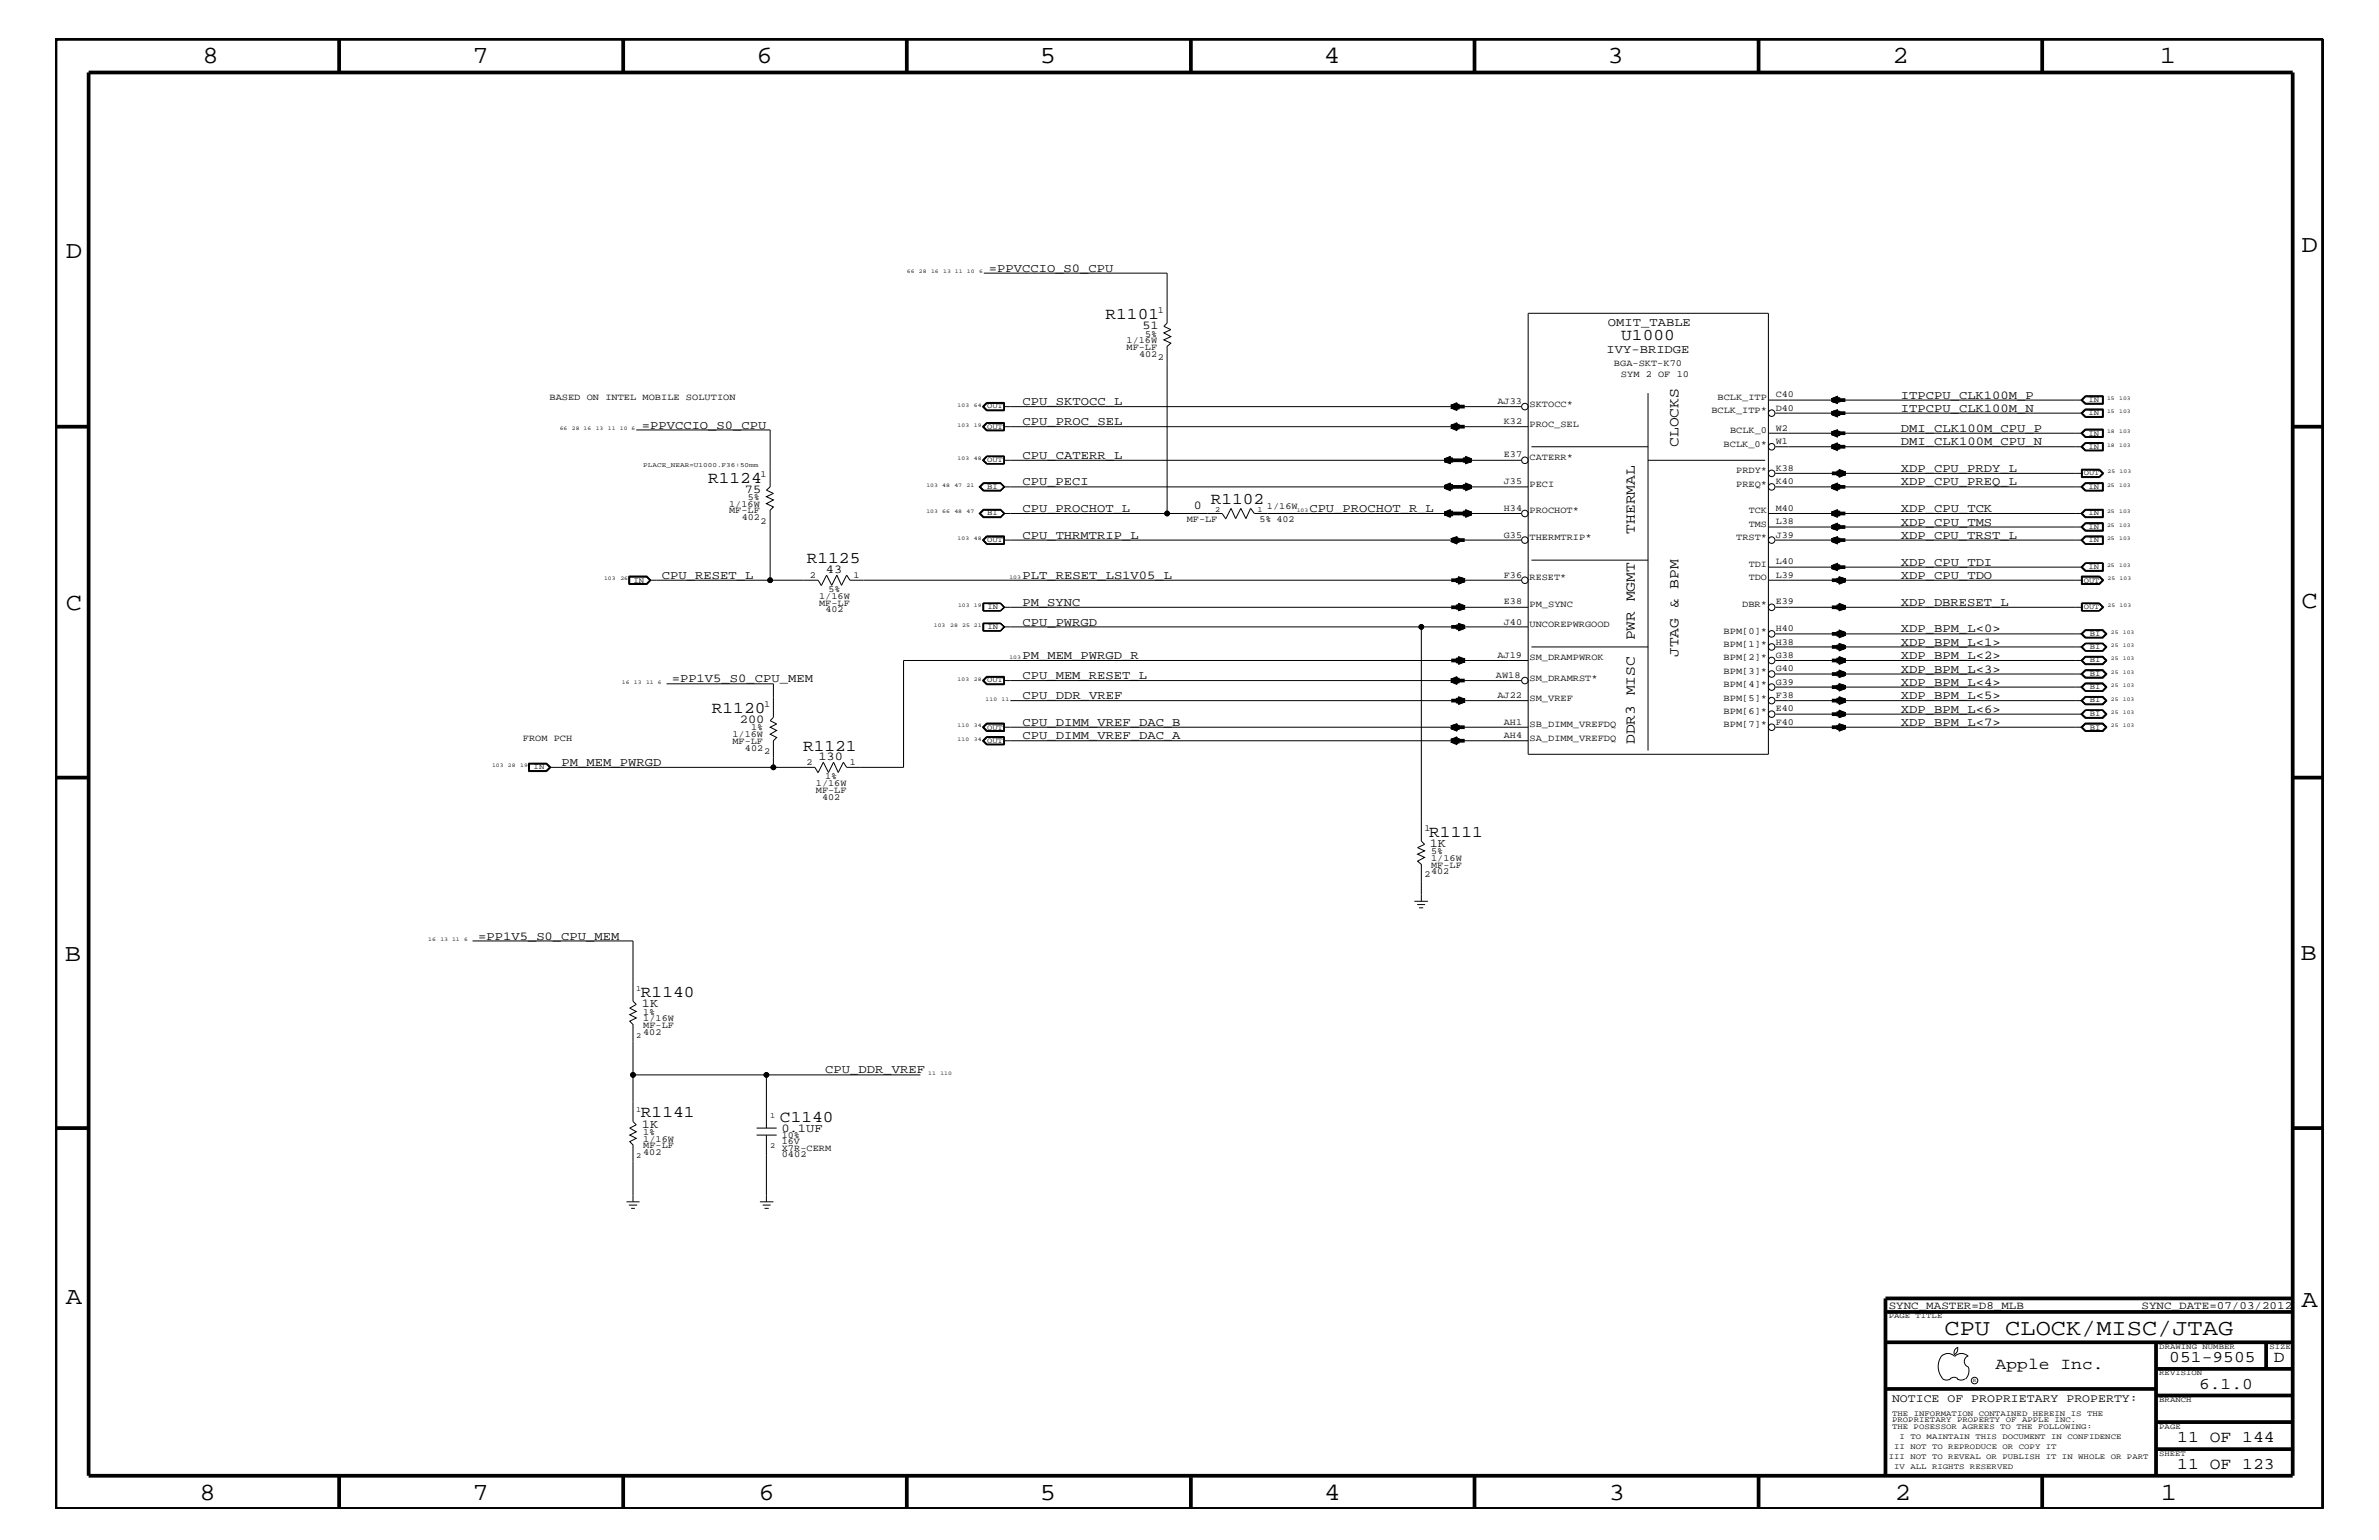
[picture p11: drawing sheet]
<svg xmlns="http://www.w3.org/2000/svg" width="432mm" height="279mm" viewBox="0 0 432 279" stroke-linecap="round" stroke-linejoin="round" font-family="sans-serif">
<defs><g id="words">
<g font-size="4.5">
<text x="36.7" y="11.5">8</text>
<text x="85.8" y="11.5">7</text>
<text x="137.3" y="11.5">6</text>
<text x="188.7" y="11.5">5</text>
<text x="240.3" y="11.5">4</text>
<text x="291.8" y="11.5">3</text>
<text x="343.5" y="11.5">2</text>
<text x="392" y="11.5">1</text>
<text x="11.9" y="46.8">D</text>
<text x="417.7" y="45.7">D</text>
<text x="11.9" y="110.6">C</text>
<text x="417.7" y="110.3">C</text>
<text x="11.8" y="174.3">B</text>
<text x="417.6" y="174.2">B</text>
<text x="11.9" y="236.7">A</text>
<text x="417.7" y="237.1">A</text>
<text x="36.2" y="272.1">8</text>
<text x="85.8" y="272.1">7</text>
<text x="137.7" y="272.1">6</text>
<text x="188.7" y="272.1">5</text>
<text x="240.4" y="272.1">4</text>
<text x="292" y="272.1">3</text>
<text x="343.9" y="272.1">2</text>
<text x="392.2" y="272.1">1</text>
</g>
<text font-size="4.1" x="352.9" y="242.3">CPU CLOCK/MISC/JTAG</text>
<g font-size="3">
<text x="200.7" y="57.9">R1101</text>
<text x="294.3" y="61.7">U1000</text>
<text x="128.5" y="87.6">R1124</text>
<text x="219.8" y="91.4">R1102</text>
<text x="146.4" y="102.2">R1125</text>
<text x="129.2" y="129.4">R1120</text>
<text x="145.8" y="136.2">R1121</text>
<text x="259.4" y="151.8">R1111</text>
<text x="116.3" y="181">R1140</text>
<text x="116.3" y="202.7">R1141</text>
<text x="141.6" y="203.5">C1140</text>
<text x="362.2" y="248.4">Apple Inc.</text>
<text x="393.7" y="247.1">051-9505</text>
<text x="399.2" y="252">6.1.0</text>
<text x="412.7" y="247.1">D</text>
<text x="395.2" y="261.6">11 OF 144</text>
<text x="395.2" y="266.6">11 OF 123</text>
</g>
<g font-size="2.6">
<text x="304.6" y="81.1" transform="rotate(-90 304.6 81.1)">CLOCKS</text>
<text x="296.8" y="96.8" transform="rotate(-90 296.8 96.8)">THERMAL</text>
<text x="296.8" y="116.2" transform="rotate(-90 296.8 116.2)">PWR MGMT</text>
<text x="304.6" y="119.2" transform="rotate(-90 304.6 119.2)">JTAG &amp; BPM</text>
<text x="296.8" y="135" transform="rotate(-90 296.8 135)">DDR3 MISC</text>
</g>
<g font-size="2.2">
<text x="179.5" y="49.3">=PPVCCIO_S0_CPU</text>
<text x="207.3" y="59.7">51</text>
<text x="291.8" y="59.2">OMIT_TABLE</text>
<text x="291.6" y="64">IVY-BRIDGE</text>
<text x="116.5" y="77.8">=PPVCCIO_S0_CPU</text>
<text x="185.6" y="77.2">CPU_PROC_SEL</text>
<text x="185.6" y="73.5">CPU_SKTOCC_L</text>
<text x="345" y="74.7">ITPCPU_CLK100M_N</text>
<text x="345" y="72.3">ITPCPU_CLK100M_P</text>
<text x="185.6" y="83.3">CPU_CATERR_L</text>
<text x="345" y="80.8">DMI_CLK100M_CPU_N</text>
<text x="345" y="78.3">DMI_CLK100M_CPU_P</text>
<text x="135.2" y="89.4">75</text>
<text x="185.6" y="88.1">CPU_PECI</text>
<text x="345" y="85.6">XDP_CPU_PRDY_L</text>
<text x="345" y="88.1">XDP_CPU_PREQ_L</text>
<text x="185.6" y="92.9">CPU_PROCHOT_L</text>
<text x="216.7" y="92.4">0</text>
<text x="237.7" y="92.9">CPU_PROCHOT_R_L</text>
<text x="345" y="92.9">XDP_CPU_TCK</text>
<text x="345" y="95.4">XDP_CPU_TMS</text>
<text x="185.6" y="97.7">CPU_THRMTRIP_L</text>
<text x="345" y="97.7">XDP_CPU_TRST_L</text>
<text x="120.1" y="105">CPU_RESET_L</text>
<text x="149.9" y="104">43</text>
<text x="185.6" y="105">PLT_RESET_LS1V05_L</text>
<text x="345" y="105">XDP_CPU_TDO</text>
<text x="345" y="102.6">XDP_CPU_TDI</text>
<text x="185.6" y="109.9">PM_SYNC</text>
<text x="185.6" y="113.6">CPU_PWRGD</text>
<text x="345" y="109.9">XDP_DBRESET_L</text>
<text x="185.6" y="119.6">PM_MEM_PWRGD_R</text>
<text x="345" y="119.6">XDP_BPM_L&lt;2&gt;</text>
<text x="345" y="117.2">XDP_BPM_L&lt;1&gt;</text>
<text x="345" y="114.8">XDP_BPM_L&lt;0&gt;</text>
<text x="121.9" y="123.8">=PP1V5_S0_CPU_MEM</text>
<text x="185.6" y="123.2">CPU_MEM_RESET_L</text>
<text x="345" y="124.4">XDP_BPM_L&lt;4&gt;</text>
<text x="345" y="122">XDP_BPM_L&lt;3&gt;</text>
<text x="134.3" y="131.3">200</text>
<text x="185.6" y="126.9">CPU_DDR_VREF</text>
<text x="185.6" y="131.7">CPU_DIMM_VREF_DAC_B</text>
<text x="345" y="131.7">XDP_BPM_L&lt;7&gt;</text>
<text x="345" y="129.3">XDP_BPM_L&lt;6&gt;</text>
<text x="345" y="126.9">XDP_BPM_L&lt;5&gt;</text>
<text x="148.5" y="137.9">130</text>
<text x="185.6" y="134.1">CPU_DIMM_VREF_DAC_A</text>
<text x="101.9" y="139">PM_MEM_PWRGD</text>
<text x="259.5" y="153.7">1K</text>
<text x="86.8" y="170.5">=PP1V5_S0_CPU_MEM</text>
<text x="116.5" y="182.7">1K</text>
<text x="149.8" y="194.8">CPU_DDR_VREF</text>
<text x="116.5" y="204.6">1K</text>
<text x="141.8" y="205.3">0.1UF</text>
</g>
<text font-size="2.1" x="343.4" y="254.4">NOTICE OF PROPRIETARY PROPERTY:</text>
<g font-size="2">
<text x="342.8" y="237.4">SYNC_MASTER=D8_MLB</text>
<text x="388.7" y="237.4">SYNC_DATE=07/03/2012</text>
</g>
<g font-size="1.7">
<text x="210.1" y="56.8">1</text>
<text x="204.5" y="62.3">1/16W</text>
<text x="204.5" y="63.4">MF-LF</text>
<text x="206.8" y="64.7">402</text>
<text x="207.9" y="61.1">5%</text>
<text x="210.1" y="65.3">2</text>
<text x="292.9" y="66.4">BGA-SKT-K70</text>
<text x="294.2" y="68.4">SYM 2 OF 10</text>
<text x="99.7" y="72.6">BASED ON INTEL MOBILE SOLUTION</text>
<text x="271.8" y="73.3">AJ33</text>
<text x="273" y="76.9">K32</text>
<text x="277.6" y="73.8">SKTOCC*</text>
<text x="277.6" y="77.4">PROC_SEL</text>
<text x="310.6" y="75">BCLK_ITP*</text>
<text x="311.7" y="72.6">BCLK_ITP</text>
<text x="322.3" y="74.5">D40</text>
<text x="322.3" y="72.1">C40</text>
<text x="273" y="83">E37</text>
<text x="277.6" y="83.5">CATERR*</text>
<text x="312.8" y="81.1">BCLK_0*</text>
<text x="314" y="78.6">BCLK_0</text>
<text x="322.3" y="78.2">W2</text>
<text x="322.3" y="80.5">W1</text>
<text x="138" y="86.5">1</text>
<text x="273" y="87.8">J35</text>
<text x="277.6" y="88.3">PECI</text>
<text x="315.1" y="88.3">PREQ*</text>
<text x="315.1" y="85.9">PRDY*</text>
<text x="322.3" y="87.8">K40</text>
<text x="322.3" y="85.4">K38</text>
<text x="132.3" y="92">1/16W</text>
<text x="132.3" y="93.2">MF-LF</text>
<text x="134.6" y="94.3">402</text>
<text x="135.7" y="90.7">5%</text>
<text x="138" y="95">2</text>
<text x="215.4" y="94.8">MF-LF</text>
<text x="228.6" y="94.8">5% 402</text>
<text x="230" y="92.3">1/16W</text>
<text x="273" y="92.7">H34</text>
<text x="277.6" y="93.2">PROCHOT*</text>
<text x="317.4" y="95.6">TMS</text>
<text x="317.4" y="93.2">TCK</text>
<text x="322.3" y="95.1">L38</text>
<text x="322.3" y="92.7">M40</text>
<text x="273" y="97.6">G35</text>
<text x="277.6" y="98">THERMTRIP*</text>
<text x="315.1" y="98">TRST*</text>
<text x="322.3" y="97.6">J39</text>
<text x="147" y="104.9">2</text>
<text x="150.4" y="107.5">5%</text>
<text x="154.9" y="104.9">1</text>
<text x="273" y="104.8">F36</text>
<text x="277.6" y="105.3">RESET*</text>
<text x="317.4" y="102.9">TDI</text>
<text x="317.4" y="105.3">TDO</text>
<text x="322.3" y="102.4">L40</text>
<text x="322.3" y="104.8">L39</text>
<text x="148.7" y="108.7">1/16W</text>
<text x="148.7" y="109.9">MF-LF</text>
<text x="149.8" y="111.1">402</text>
<text x="273" y="109.7">E38</text>
<text x="273" y="113.3">J40</text>
<text x="277.6" y="110.2">PM_SYNC</text>
<text x="277.6" y="113.7">UNCOREPWRGOOD</text>
<text x="316.2" y="110.2">DBR*</text>
<text x="322.3" y="109.7">E39</text>
<text x="271.8" y="119.3">AJ19</text>
<text x="277.6" y="119.8">SM_DRAMPWROK</text>
<text x="312.8" y="115">BPM[0]*</text>
<text x="312.8" y="117.4">BPM[1]*</text>
<text x="312.8" y="119.8">BPM[2]*</text>
<text x="322.3" y="114.5">H40</text>
<text x="322.3" y="117">H38</text>
<text x="322.3" y="119.3">G38</text>
<text x="271.5" y="123">AW18</text>
<text x="277.6" y="123.5">SM_DRAMRST*</text>
<text x="312.8" y="122.3">BPM[3]*</text>
<text x="312.8" y="124.7">BPM[4]*</text>
<text x="322.3" y="121.8">G40</text>
<text x="322.3" y="124.2">G39</text>
<text x="138.7" y="128.3">1</text>
<text x="271.8" y="126.6">AJ22</text>
<text x="273" y="131.5">AH1</text>
<text x="277.6" y="131.9">SB_DIMM_VREFDQ</text>
<text x="277.6" y="127.1">SM_VREF</text>
<text x="312.8" y="127.1">BPM[5]*</text>
<text x="312.8" y="129.6">BPM[6]*</text>
<text x="312.8" y="131.9">BPM[7]*</text>
<text x="322.3" y="126.6">F38</text>
<text x="322.3" y="129.1">E40</text>
<text x="322.3" y="131.5">F40</text>
<text x="94.9" y="134.4">FROM PCH</text>
<text x="132.9" y="133.8">1/16W</text>
<text x="132.9" y="135">MF-LF</text>
<text x="135.2" y="136.2">402</text>
<text x="136.3" y="132.5">1%</text>
<text x="138.7" y="136.8">2</text>
<text x="273" y="133.9">AH4</text>
<text x="277.6" y="134.4">SA_DIMM_VREFDQ</text>
<text x="146.4" y="138.9">2</text>
<text x="148.1" y="143.9">MF-LF</text>
<text x="148.1" y="142.6">1/16W</text>
<text x="149.8" y="141.4">1%</text>
<text x="154.3" y="138.9">1</text>
<text x="149.2" y="145.1">402</text>
<text x="258.6" y="150.7">1</text>
<text x="259.8" y="155">5%</text>
<text x="258.6" y="159.2">2</text>
<text x="259.8" y="156.2">1/16W</text>
<text x="259.8" y="158.6">402</text>
<text x="259.8" y="157.4">MF-LF</text>
<text x="116.8" y="185.3">1/16W</text>
<text x="116.8" y="184.1">1%</text>
<text x="116.8" y="187.7">402</text>
<text x="116.8" y="186.5">MF-LF</text>
<text x="116.8" y="207.1">1/16W</text>
<text x="116.8" y="205.9">1%</text>
<text x="116.8" y="209.6">402</text>
<text x="116.8" y="208.3">MF-LF</text>
<text x="141.9" y="206.5">10%</text>
<text x="141.9" y="208.8">X7R-CERM</text>
<text x="141.9" y="207.6">16V</text>
<text x="141.9" y="210">0402</text>
</g>
<g font-size="1.4">
<text x="179.2" y="77.8">OUT</text>
<text x="179.2" y="74.1">OUT</text>
<text x="379.1" y="72.9">IN</text>
<text x="379.1" y="75.4">IN</text>
<text x="179.2" y="83.8">OUT</text>
<text x="379.1" y="79">IN</text>
<text x="379.1" y="81.4">IN</text>
<text x="179.2" y="88.7">BI</text>
<text x="378.2" y="86.2">OUT</text>
<text x="379.1" y="88.7">IN</text>
<text x="179.2" y="93.5">BI</text>
<text x="220.6" y="92.8">2</text>
<text x="228.3" y="92.8">1</text>
<text x="379.1" y="93.5">IN</text>
<text x="379.1" y="96">IN</text>
<text x="179.2" y="98.4">OUT</text>
<text x="379.1" y="98.4">IN</text>
<text x="115" y="105.7">IN</text>
<text x="378.2" y="105.7">OUT</text>
<text x="379.1" y="103.2">IN</text>
<text x="179.2" y="110.5">IN</text>
<text x="378.2" y="110.5">OUT</text>
<text x="179.2" y="114.2">IN</text>
<text x="379.3" y="115.3">BI</text>
<text x="379.3" y="117.8">BI</text>
<text x="179.2" y="123.8">OUT</text>
<text x="379.3" y="122.6">BI</text>
<text x="379.3" y="125.1">BI</text>
<text x="379.3" y="120.2">BI</text>
<text x="379.3" y="127.5">BI</text>
<text x="379.3" y="129.9">BI</text>
<text x="179.2" y="132.4">OUT</text>
<text x="179.2" y="134.7">OUT</text>
<text x="379.3" y="132.4">BI</text>
<text x="96.9" y="139.6">IN</text>
<text x="115.5" y="179.9">1</text>
<text x="115.5" y="188.3">2</text>
<text x="115.5" y="201.7">1</text>
<text x="139.8" y="202.9">1</text>
<text x="139.8" y="208.3">2</text>
<text x="115.5" y="210.2">2</text>
<text x="342.8" y="239.2">PAGE TITLE</text>
<text x="391.9" y="244.7">DRAWING NUMBER</text>
<text x="411.9" y="244.7">SIZE</text>
<text x="391.9" y="249.5">REVISION</text>
<text x="343.4" y="256.8">THE INFORMATION CONTAINED HEREIN IS THE</text>
<text x="391.9" y="254.4">BRANCH</text>
<text x="343.4" y="258">PROPRIETARY PROPERTY OF APPLE INC.</text>
<text x="343.4" y="259.3">THE POSESSOR AGREES TO THE FOLLOWING:</text>
<text x="343.8" y="262.9">II NOT TO REPRODUCE OR COPY IT</text>
<text x="344.8" y="261.1">I TO MAINTAIN THIS DOCUMENT IN CONFIDENCE</text>
<text x="391.9" y="259.3">PAGE</text>
<text x="342.8" y="264.7">III NOT TO REVEAL OR PUBLISH IT IN WHOLE OR PART</text>
<text x="343.8" y="266.6">IV ALL RIGHTS RESERVED</text>
<text x="391.9" y="264.1">SHEET</text>
</g>
<text font-size="1.2" x="116.8" y="84.7">PLACE_NEAR=U1000.F36:50mm</text>
<g font-size="1">
<text x="164.6" y="49.6">66</text>
<text x="166.8" y="49.6">28</text>
<text x="169" y="49.6">16</text>
<text x="171.2" y="49.6">13 11</text>
<text x="175.5" y="49.6">10</text>
<text x="177.7" y="49.6">6</text>
<text x="173.8" y="77.4">103</text>
<text x="173.8" y="73.8">103</text>
<text x="176.8" y="77.4">19</text>
<text x="176.8" y="73.8">64</text>
<text x="382.4" y="72.6">15</text>
<text x="382.4" y="75">15</text>
<text x="384.6" y="72.6">103</text>
<text x="384.6" y="75">103</text>
<text x="101.6" y="78">66</text>
<text x="103.8" y="78">28 16</text>
<text x="108.1" y="78">13</text>
<text x="110.3" y="78">11</text>
<text x="112.5" y="78">10 6</text>
<text x="173.8" y="83.5">103</text>
<text x="176.8" y="83.5">48</text>
<text x="382.4" y="78.6">18</text>
<text x="382.4" y="81.1">18</text>
<text x="384.6" y="78.6">103</text>
<text x="384.6" y="81.1">103</text>
<text x="168.1" y="88.3">103</text>
<text x="171" y="88.3">48</text>
<text x="173.2" y="88.3">47</text>
<text x="175.4" y="88.3">21</text>
<text x="382.4" y="88.3">25</text>
<text x="382.5" y="85.9">25</text>
<text x="384.6" y="88.3">103</text>
<text x="384.7" y="85.9">103</text>
<text x="168.1" y="93.2">103</text>
<text x="171" y="93.2">66</text>
<text x="173.2" y="93.2">48</text>
<text x="175.4" y="93.2">47</text>
<text x="235.4" y="92.9">103</text>
<text x="382.4" y="93.2">25</text>
<text x="382.4" y="95.6">25</text>
<text x="384.6" y="93.2">103</text>
<text x="384.6" y="95.6">103</text>
<text x="173.8" y="98">103</text>
<text x="176.8" y="98">48</text>
<text x="382.4" y="98">25</text>
<text x="384.6" y="98">103</text>
<text x="109.6" y="105.3">103</text>
<text x="112.6" y="105.3">26</text>
<text x="183.2" y="105">103</text>
<text x="382.4" y="102.9">25</text>
<text x="382.5" y="105.3">25</text>
<text x="384.6" y="102.9">103</text>
<text x="384.7" y="105.3">103</text>
<text x="169.5" y="113.7">103</text>
<text x="172.5" y="113.7">28</text>
<text x="173.9" y="110.2">103</text>
<text x="174.7" y="113.7">25 21</text>
<text x="176.8" y="110.2">19</text>
<text x="382.5" y="110.2">25</text>
<text x="384.7" y="110.2">103</text>
<text x="183.2" y="119.6">103</text>
<text x="383.1" y="115">25</text>
<text x="383.1" y="117.4">25</text>
<text x="383.1" y="119.8">25</text>
<text x="385.3" y="115">103</text>
<text x="385.3" y="117.4">103</text>
<text x="385.3" y="119.8">103</text>
<text x="112.9" y="124.1">16</text>
<text x="115.1" y="124.1">13</text>
<text x="117.3" y="124.1">11 6</text>
<text x="173.8" y="123.5">103</text>
<text x="176.8" y="123.5">28</text>
<text x="383.1" y="122.3">25</text>
<text x="383.1" y="124.7">25</text>
<text x="385.3" y="122.3">103</text>
<text x="385.3" y="124.7">103</text>
<text x="173.8" y="131.9">110</text>
<text x="176.8" y="131.9">34</text>
<text x="178.9" y="127.1">110</text>
<text x="181.8" y="127.1">11</text>
<text x="383.1" y="127.1">25</text>
<text x="383.1" y="129.6">25</text>
<text x="383.1" y="131.9">25</text>
<text x="385.3" y="127.1">103</text>
<text x="385.3" y="129.6">103</text>
<text x="385.3" y="131.9">103</text>
<text x="173.8" y="134.4">110</text>
<text x="176.8" y="134.4">34</text>
<text x="89.3" y="139.2">103</text>
<text x="92.2" y="139.2">28</text>
<text x="94.4" y="139.2">19</text>
<text x="77.7" y="170.7">16</text>
<text x="79.9" y="170.7">13 11</text>
<text x="84.2" y="170.7">6</text>
<text x="168.5" y="195">11</text>
<text x="170.7" y="195">110</text>
<text x="358.1" y="250.7">R</text>
</g>
</g></defs>
<g fill="none" stroke="#000" stroke-width=".18">
<path d="M178.6 49.6h33.2v9l-.6 .6 1.3 .6-1.3 .6 1.3 .7-1.3 .6 1.3 .6-.7 .6v30.3h-29.6l-.6-.6h-3l-.6 .6 .6 .6h3l.6-.6M277.4 56.8h43.6v80h-43.6zM115.5 78h24.3v10.3l-.7 .6 1.3 .6-1.3 .6 1.3 .6-1.3 .7 1.3 .6-.6 .6v12.7h-21.9M178.3 73.8l.8-.8h3.2v1.5h-3.2zM178.3 77.4l.8-.7h3.2v1.5h-3.2zM179.2 76.7l-.7 .7 .7 .7M179.2 73.1l-.7 .7 .7 .7M182.2 76.8h-3l-.6 .6 .6 .6h3M182.2 73.2h-3l-.6 .6 .6 .6h3M182.2 73.1v1.4M182.2 76.7v1.4M182.2 77.4h95.2"/>
<path d="M182.2 73.8h93.9M182.3 76.7h-3.2l-.7 .7 .7 .7h3.2M182.3 73.1h-3.2l-.7 .7 .7 .7h3.2M299.1 71.3v64.9M321 72.6h57M321 78.6h57M322.2 75h55.8M377.7 75l.8-.8h3.3v1.5h-3.3zM378.5 71.8h3.3v1.5h-3.3l-.8-.7zM378.5 77.8h3.3v1.6h-3.3l-.8-.8zM378.5 73.2l-.5-.6 .5-.6h3.1v1.2M378.5 74.4l-.5 .6 .5 .6h3.1v-1.2"/>
<path d="M378.5 78l-.5 .6 .5 .6h3.1v-1.2M378.5 73.2h3.2M378.5 71.8l-.7 .8 .7 .7h3.2v-1.5M378.5 75.7l-.7-.7 .7-.7h3.2v1.4M378.5 79.4l-.7-.8 .7-.7h3.2v1.5M378.5 74.4l-.6 .6 .6 .6h3.2M378.5 74.4h3.2M378.5 78h3.2M378.5 78l-.6 .6 .6 .7h3.2M381.7 71.9h-3.2l-.6 .7 .6 .6M177.7 93.2l.8-.8h3.1l.8 .8-.8 .7h-3.1zM177.7 88.3l.8-.7h3.1l.8 .7-.8 .8h-3.1z"/>
<path d="M178.3 98l.8-.8h3.2v1.5h-3.2zM178.5 92.5h3.1l.7 .7-.7 .6h-3.1M178.5 92.5l-.7 .7 .7 .6M178.5 92.5l-.6 .7 .6 .6M178.5 87.7h3.1l.7 .6-.7 .7h-3.1M178.5 87.7l-.7 .6 .7 .7M178.5 87.7l-.6 .6 .6 .7M179.1 82.7h3.2v1.5h-3.2M179.1 82.7l-.8 .8 .8 .7M179.1 82.7l-.7 .8 .7 .7M179.2 97.4l-.6 .6 .6 .7M179.2 82.8l-.6 .7 .6 .6"/>
<path d="M179.2 82.8h3v1.3h-3M179.2 97.4h3v1.3h-3M179.2 97.4l-.7 .6 .7 .7M179.2 82.8l-.7 .7 .7 .6M182.2 88.3l-.6 .6h-3l-.6-.6 .6-.6h3l.6 .6h95.2M182.2 98h93.9M182.2 83.5h93.9M182.3 97.3h-3.2l-.7 .7 .7 .7M211.8 93.2h10l.7 1M276.1 93.2h-48.4l-.7-1-.9 1.9-.9-1.9-.9 1.9-.9-1.9-.9 1.9M278 81.1h21.1M299.1 83.5h21.3"/>
<path d="M321 93.2h57M321 95.6h57M322.2 98h55.8M322.2 81.1h55.8M322.2 88.3h55.8M322.2 85.9h55.8M377.7 93.2l.8-.8h3.3v1.5h-3.3zM377.8 85.1h3.3l.7 .8-.7 .7h-3.3zM378 88.3l.5-.6h3.1v1.2h-3.1zM378 93.2l.5-.6h3.1v1.2h-3.1zM378 81.1l.5-.6h3.1v1.1h-3.1zM378 85.3h3l.6 .6-.6 .6h-3z"/>
<path d="M378.5 80.3h3.3v1.5h-3.3l-.8-.7zM378.5 87.6h3.3v1.5h-3.3l-.8-.8zM378.5 94.9h3.3v1.5h-3.3l-.8-.8zM378.5 97.2h3.3v1.5h-3.3l-.8-.7zM378.5 96.2l-.5-.6 .5-.6h3.1v1.2M378.5 97.4l-.5 .6 .5 .7M378.5 80.4h3.2v1.3h-3.2M378.5 87.7h3.2v1.3h-3.2M378.5 92.5h3.2v1.3h-3.2M378.5 94.9l-.7 .7 .7 .7h3.2v-1.4M378.5 98.7l-.7-.7 .7-.7h3.2v1.4M378.5 98.7h3.2"/>
<path d="M378.5 97.4h3.2M378.5 87.7l-.7 .6 .7 .7M378.5 87.7l-.6 .6 .6 .7M378.5 92.5l-.7 .7 .7 .6M378.5 92.5l-.6 .7 .6 .6M378.5 96.2h3.2M378.5 97.4l-.6 .6 .6 .7M378.5 80.4l-.7 .7 .7 .6M378.5 80.4l-.6 .7 .6 .6M381 85.2h-3.1v1.4h3.1M381 85.2l.8 .7-.8 .7M381 85.2l.7 .7-.7 .7"/>
<path d="M381.6 97.4v1.3M381.7 94.9h-3.2l-.6 .7 .6 .6M114.1 104.5h3.3l.7 .8-.7 .7h-3.3zM114.2 104.7h3.1M114.3 104.7v1.2h3l.6-.6M117.3 104.7l.7 .6-.7 .6h-3.1M117.3 104.7l.6 .6M118.1 105.3l-.8-.7h-3.1v1.4M118.1 105.3l-.8 .7M139.8 105.3h8.7l.6 1M178.5 114.4h3.1M178.5 109.4v1.5"/>
<path d="M178.5 113.1v1.4M178.5 113.1h3.1M178.5 110.8h3.1M178.5 109.5h3.1M178.6 109.5v1.3M178.6 113.1v1.3M181.6 113.1h-3.2v1.4h3.2M181.6 113.1l.8 .6-.8 .8M181.6 109.4h-3.2v1.5h3.2M181.6 113.1l.7 .6M181.6 113.1l.6 .6M181.6 109.4l.8 .8-.8 .7"/>
<path d="M181.6 109.4l.7 .8M181.6 109.5l.7 .7M181.6 109.5l.6 .7M182.2 113.7l-.6 .7M182.2 113.7h75.8M182.2 110.2h95.2M182.2 110.2l-.6 .6M182.3 113.7l-.7 .7M182.3 113.7l-.7 .8M182.3 110.2l-.7 .6M182.3 110.2l-.7 .7M276.1 105.3h-121.8l-.6-1-1 1.9-.8-1.9-.9 1.9-1-1.9-.9 1.9"/>
<path d="M277.4 113.7h-19.4v38.9l.6 .6-1.3 .6 1.3 .6-1.3 .6 1.3 .6-1.3 .6 .7 .6v6.7M277.4 119.8h-113.4v19.4h-10.3l-.6-.9-1 1.9-.8-1.9-.9 1.9-1-1.9-.9 1.9M278 101.6h21.1M278 117.4h21.1M321 102.9h57M321 105.3h57M322.2 117.4h55.8M322.2 119.8h55.8M322.2 110.2h55.8M322.2 115h55.8M377.7 117.4l.8-.7h3.2l.7 .7-.7 .7h-3.2zM377.7 119.8l.8-.7h3.2l.7 .7-.7 .8h-3.2z"/>
<path d="M377.7 102.9l.8-.8h3.3v1.6h-3.3zM377.8 117.4l.7-.7h3.2l.7 .7-.7 .7h-3.2zM377.8 104.5h3.3l.7 .8-.7 .7h-3.3zM377.8 109.4h3.3l.7 .8-.7 .7h-3.3zM377.9 106v-1.4h3.1l.8 .7-.8 .7M377.9 109.4v1.5M377.9 104.7h3.1M377.9 110.8h3.1M377.9 109.5h3.1M378 115l.5-.6h3.1l.6 .6-.6 .6h-3.1zM378 119.8l.5-.6h3.1l.6 .6-.6 .6h-3.1zM378 104.7v1.2h3l.6-.6-.6-.6"/>
<path d="M378 109.5v1.3M378.5 114.2h3.2l.7 .8-.7 .8h-3.2l-.8-.8zM378.5 102.2l-.5 .7 .5 .6M378.5 114.3h3.1l.7 .7-.7 .7h-3.1M378.5 114.3h3.2l.7 .7-.7 .7h-3.2M378.5 114.3l-.7 .7 .7 .7M378.5 114.3l-.6 .7 .6 .7M378.5 116.8h3.1l.6 .6-.6 .7h-3.1M378.5 116.8h3.1l.7 .6-.7 .7h-3.1M378.5 116.8l-.6 .6 .6 .7M378.5 116.8l-.5 .6 .5 .7M378.5 119.2h3.1l.7 .6-.7 .7h-3.1"/>
<path d="M378.5 119.2h3.2l.7 .6-.7 .7h-3.2M378.5 119.2l-.7 .6 .7 .7M378.5 119.2l-.6 .6 .6 .7M378.5 102.1l-.7 .8 .7 .7h3.2v-1.5M378.5 103.5h3.2M378.5 102.2l-.6 .7 .6 .6M378.5 102.2h3.2M381 104.7l.7 .6-.7 .6h-3.1M381 109.4l.8 .8-.8 .7M381 109.5l.7 .7-.7 .6M381 109.5l.6 .7-.6 .6M381.6 102.2v1.3"/>
<path d="M95.9 138.5h3.3l.8 .7-.8 .8h-3.3zM96.1 138.5v1.4M96.1 138.6h3l.6 .6M99.1 138.5l.7 .7-.7 .7M99.1 138.5l.8 .7-.8 .7M99.1 138.5h-3.1v1.4h3.1M99.7 139.2l-.6 .6h-3M99.7 139.2h48.2l.6 1M121 124.1h19.4v6.1l-.6 .6 1.2 .5-1.2 .6 1.2 .6-1.2 .7 1.2 .6-.6 .6v4.8M178.3 131.9l.8-.7h3.2v1.5h-3.2zM178.3 123.5l.8-.8h3.2v1.5h-3.2zM178.3 134.4l.8-.8h3.2v1.6h-3.2z"/>
<path d="M178.5 131.9l.7-.6h3v1.3h-3zM179.2 131.3l-.6 .6 .6 .6h3M179.2 133.7l-.7 .7 .7 .7M179.2 122.8l-.7 .7 .7 .6M182.2 133.8h-3l-.6 .6 .6 .6h3M182.2 122.9h-3l-.6 .6 .6 .6h3M182.2 131.9h95.2M182.2 122.8v1.3M182.2 133.7v1.4M182.2 134.4h95.2M182.2 123.5h93.9M182.3 131.3h-3.2l-.7 .6 .7 .8"/>
<path d="M182.3 133.7h-3.2l-.7 .7 .7 .7h3.2M182.3 122.8h-3.2l-.7 .7 .7 .6h3.2M183.4 127.1h94M322.2 122.3h55.8M322.2 124.7h55.8M322.2 127.1h55.8M322.2 129.6h55.8M322.2 131.9h55.8M377.7 129.6l.8-.8h3.2l.7 .8-.7 .7h-3.2zM377.8 122.3l.7-.8h3.2l.7 .8-.7 .7h-3.2zM377.8 124.7l.7-.7h3.2l.7 .7-.7 .7h-3.2zM377.8 129.6l.7-.8h3.2l.7 .8-.7 .6h-3.2z"/>
<path d="M377.8 131.9l.7-.6h3.2l.7 .6-.7 .8h-3.2zM377.9 122.3l.6-.7h3.1l.7 .7-.7 .6h-3.1zM377.9 131.9l.6-.6h3.1l.7 .6-.7 .7h-3.1zM378 122.3l.5-.6h3.1l.6 .6-.6 .6h-3.1zM378 127.1l.5-.6h3.1l.6 .6-.6 .6h-3.1zM378 131.9l.5-.6h3.1l.6 .6-.6 .6h-3.1zM378.5 121.5h3.2l.7 .8-.7 .7h-3.2l-.8-.7zM378.5 123.9h3.2l.7 .8-.7 .7h-3.2l-.8-.7zM378.5 126.4h3.2l.7 .7-.7 .8h-3.2l-.8-.8zM378.5 131.2h3.2l.7 .7-.7 .8h-3.2l-.8-.8zM378.5 124.1h3.1l.6 .6-.6 .6h-3.1M378.5 124.1h3.1l.7 .6-.7 .6h-3.1"/>
<path d="M378.5 124.1l-.6 .6 .6 .6M378.5 124.1l-.5 .6 .5 .6M378.5 126.4h3.1l.7 .7-.7 .7h-3.1M378.5 126.4h3.2l.7 .7-.7 .7h-3.2M378.5 126.4l-.7 .7 .7 .7M378.5 126.4l-.6 .7 .6 .7M378.5 128.9h3.1l.6 .7-.6 .6h-3.1M378.5 128.9h3.1l.7 .7-.7 .6h-3.1M378.5 128.9l-.6 .7 .6 .6M378.5 128.9l-.5 .7 .5 .6M85.8 170.7h29.1v10.9l.6 .6-1.2 .7 1.2 .6-1.2 .6 1.2 .6-1.2 .6 .6 .6v17.6l.6 .6-1.2 .6 1.2 .6-1.2 .6 1.2 .6-1.2 .6 .6 .6v10.3M256.7 163.5h2.5"/>
<path d="M257.2 164.1h1.5M257.6 164.7h.7M114.9 195h52.1M139.1 195v9.7M113.7 218h2.4M114.1 218.6h1.6M114.6 219.2h.6M137.3 205.9h3.7M137.3 204.7h3.7M137.9 218h2.5M138.4 218.6h1.5M138.8 219.2h.7"/>
<path d="M139.1 205.9v12.1M352.3 246.1a1.72 1.72 0 0 1 2.5 0 1.69 1.69 0 0 1 2.4 0M352.4 246a3.2 3.2 0 0 0 .4 4.3l.8 .1 .4-.2M354 250.2l.7-.3 .7 .3M355.2 250.2l.7 .2 .7-.2M355.3 244.4v.3a1.18 1.18 0 0 1-.6 1.1M355.4 244.4a.99 .99 0 0 0-.6 1.4M357.2 246a1.04 1.04 0 0 0-.7 1 1.04 1.04 0 0 0 .7 1M357.3 248l.1 .7a2.11 2.11 0 0 1-.6 1.5"/>
<circle cx="276.8" cy="73.8" r=".59"/>
<circle cx="321.6" cy="75" r=".59"/>
<circle cx="211.8" cy="93.2" r=".42"/>
<circle cx="276.8" cy="98" r=".59"/>
<circle cx="276.8" cy="83.5" r=".59"/>
<circle cx="276.8" cy="93.2" r=".59"/>
<circle cx="321.6" cy="98" r=".59"/>
<circle cx="321.6" cy="81.1" r=".59"/>
<circle cx="321.6" cy="85.9" r=".59"/>
<circle cx="321.6" cy="88.3" r=".59"/>
<circle cx="139.8" cy="105.3" r=".42"/>
<circle cx="258" cy="113.7" r=".42"/>
<circle cx="276.8" cy="105.3" r=".59"/>
<circle cx="321.6" cy="117.4" r=".59"/>
<circle cx="321.6" cy="110.2" r=".59"/>
<circle cx="321.6" cy="119.8" r=".59"/>
<circle cx="321.6" cy="115" r=".59"/>
<circle cx="140.4" cy="139.2" r=".42"/>
<circle cx="276.8" cy="123.5" r=".59"/>
<circle cx="321.6" cy="124.7" r=".59"/>
<circle cx="321.6" cy="127.1" r=".59"/>
<circle cx="321.6" cy="129.6" r=".59"/>
<circle cx="321.6" cy="122.3" r=".59"/>
<circle cx="321.6" cy="131.9" r=".59"/>
<circle cx="114.9" cy="195" r=".42"/>
<circle cx="139.1" cy="195" r=".42"/>
<circle cx="358.4" cy="250.5" r=".59"/>
</g>
<g fill="none" stroke="#000" stroke-width=".68" stroke-linecap="butt">
<path d="M10.1 7.1h411.5v266.7h-411.5zM16.1 13.2h400v254.5h-400zM61.6 7.1v6.1M113.1 7.1v6.1M164.6 7.1v6.1M216.2 7.1v6.1M267.6 7.1v6.1M319.2 7.1v6.1M370.7 7.1v6.1M10.1 77.4h6M263.4 77.4h2.5M263.4 73.8l1.2-.5v1z"/>
<path d="M263.4 77.4l1.2-.5v1zM263.4 77.4l1.2 .1M263.4 77.4l1.2 .4M263.4 77.4l1.2 .3M263.4 73.8h2.5M263.4 73.8l1.2 .1M263.4 73.8l1.2 .3M263.4 73.8l1.2 .2M264.6 77.1l-1.2 .3M264.6 77.3l-1.2 .1M264.6 77.2l-1.2 .2M264.6 73.4l-1.2 .4"/>
<path d="M264.6 73.7l-1.2 .1M264.6 73.5l-1.2 .3M332.5 72.6l1.2-.5v.9zM332.5 75l1.2-.5v1zM332.5 78.6l1.2-.4v.9zM332.5 78.6h2.4M332.5 78.6l1.2 .2M332.5 78.6l1.2 .4M332.5 78.6l1.2 .3M332.5 72.6h2.4M332.5 72.6l1.2 .1M332.5 72.6l1.2 .3"/>
<path d="M332.5 72.6l1.2 .2M332.5 75h2.4M332.5 75l1.2 .1M332.5 75l1.2 .4M332.5 75l1.2 .2M333.7 78.3l-1.2 .3M333.7 78.5l-1.2 .1M333.7 72.2l-1.2 .4M333.7 72.4l-1.2 .2M333.7 72.3l-1.2 .3M333.7 74.6l-1.2 .4M333.7 74.9l-1.2 .1"/>
<path d="M333.7 74.7l-1.2 .3M416.1 77.4h5.5M262.2 88.3h4.8M262.2 93.2h4.8M262.2 88.3l1.2 .1M262.2 83.5l1.2-.5v.9zM262.2 88.3l1.2-.5v1zM262.2 93.2l1.2-.5v1zM262.2 88.3l1.2 .3M262.2 88.3l1.2 .4M262.2 93.2l1.2 .1M262.2 93.2l1.2 .2"/>
<path d="M262.2 93.2l1.2 .3M262.2 83.5l1.2 .1M262.2 83.5h4.8M262.2 83.5l1.2 .2M262.2 83.5l1.2 .3M263.4 98l1.2-.4v.9zM263.4 98h2.5M263.4 98l1.2 .2M263.4 98l1.2 .4M263.4 88.2l-1.2 .1M263.4 88.1l-1.2 .2M263.4 88l-1.2 .3"/>
<path d="M263.4 93.1l-1.2 .1M263.4 92.9l-1.2 .3M263.4 92.8l-1.2 .4M263.4 83.3l-1.2 .2M263.4 83.1l-1.2 .4M264.6 97.9l-1.2 .1M264.6 97.6l-1.2 .4M264.6 97.7l-1.2 .3M265.9 88.2l1.1 .1M265.9 83l1.1 .5-1.1 .4zM265.9 87.8l1.1 .5-1.1 .5zM265.9 92.7l1.1 .5-1.1 .5z"/>
<path d="M265.9 88l1.1 .3M265.9 88.1l1.1 .2M265.9 93.1l1.1 .1M265.9 92.8l1.1 .4M265.9 92.9l1.1 .3M265.9 83.3l1.1 .2M265.9 83.1l1.1 .4M267 88.3l-1.1 .1M267 88.3l-1.1 .3M267 88.3l-1.1 .4M267 93.2l-1.1 .1M267 93.2l-1.1 .2"/>
<path d="M267 93.2l-1.1 .3M267 83.5l-1.1 .1M267 83.5l-1.1 .2M267 83.5l-1.1 .3M332.5 81.1l1.2-.6v1.1zM332.5 88.3l1.2-.5v1zM332.5 93.2l1.2-.5v1zM332.5 95.6l1.2-.5v.9zM332.5 98l1.2-.4v.9zM332.5 88.3h2.4M332.5 88.3l1.2 .1M332.5 88.3l1.2 .4"/>
<path d="M332.5 88.3l1.2 .3M332.5 93.2h2.4M332.5 93.2l1.2 .1M332.5 93.2l1.2 .3M332.5 93.2l1.2 .2M332.5 95.6h2.4M332.5 95.6l1.2 .1M332.5 95.6l1.2 .4M332.5 95.6l1.2 .3M332.5 98h2.4M332.5 98l1.2 .2M332.5 98l1.2 .4"/>
<path d="M332.5 85.9h2.4M332.5 81.1h2.4M332.5 81.1h1.2M332.5 81.1l1.2 .3M332.5 81.1l1.2 .2M333.7 85.4l1.2 .5-1.2 .5zM333.7 88l-1.2 .3M333.7 88.2l-1.2 .1M333.7 88.1l-1.2 .2M333.7 92.8l-1.2 .4M333.7 93.1l-1.2 .1M333.7 92.9l-1.2 .3"/>
<path d="M333.7 95.2l-1.2 .4M333.7 95.4l-1.2 .2M333.7 97.6l-1.2 .4M333.7 97.9l-1.2 .1M333.7 97.7l-1.2 .3M333.7 85.5l1.2 .4M333.7 85.8l1.2 .1M333.7 85.6l1.2 .3M333.7 80.7l-1.2 .4M333.7 80.9l-1.2 .2M333.7 80.8l-1.2 .3M334.9 85.9l-1.2 .1"/>
<path d="M334.9 85.9l-1.2 .3M334.9 85.9l-1.2 .2M263.4 110.2h2.5M263.4 105.3h2.5M263.4 119.8h2.5M263.4 113.7h2.5M264.6 104.8l1.3 .5-1.3 .5zM264.6 109.7l1.3 .5-1.3 .4zM264.6 113.3l1.3 .4-1.3 .5zM264.6 119.3l1.3 .5-1.3 .5zM264.6 109.8l1.3 .4M264.6 110l1.3 .2"/>
<path d="M264.6 109.9l1.3 .3M264.6 104.9l1.3 .4M264.6 105.2l1.3 .1M264.6 105l1.3 .3M264.6 113.4l1.3 .3M264.6 113.7h1.3M264.6 113.6l1.3 .1M264.6 119.5l1.3 .3M264.6 119.7l1.3 .1M264.6 119.6l1.3 .2M265.9 110.2l-1.3 .1M265.9 110.2l-1.3 .3"/>
<path d="M265.9 105.3l-1.3 .1M265.9 105.3l-1.3 .4M265.9 105.3l-1.3 .2M265.9 113.7l-1.3 .2M265.9 113.7l-1.3 .5M265.9 113.7l-1.3 .3M265.9 119.8l-1.3 .2M265.9 119.8l-1.3 .4M265.9 119.8l-1.3 .3M332.5 110.2h2.4M332.5 102.9l1.2-.5v.9zM332.5 105.3h2.4"/>
<path d="M332.5 102.9h2.4M332.5 102.9l1.2 .1M332.5 102.9l1.2 .3M332.5 102.9l1.2 .2M332.5 115h2.4M332.5 117.4h2.4M332.5 119.8h2.4M333.7 104.8l1.2 .5-1.2 .5zM333.7 109.7l1.2 .5-1.2 .4zM333.7 114.5l1.2 .5-1.2 .5zM333.7 117l1.2 .4-1.2 .5zM333.7 119.3l1.2 .5-1.2 .5z"/>
<path d="M333.7 109.8l1.2 .4M333.7 110l1.2 .2M333.7 109.9l1.2 .3M333.7 104.9l1.2 .4M333.7 105.2l1.2 .1M333.7 105l1.2 .3M333.7 102.5l-1.2 .4M333.7 102.7l-1.2 .2M333.7 102.6l-1.2 .3M333.7 114.7l1.2 .3M333.7 114.8l1.2 .2M333.7 117l1.2 .4"/>
<path d="M333.7 117.3l1.2 .1M333.7 117.2l1.2 .2M333.7 119.5l1.2 .3M333.7 119.7l1.2 .1M333.7 119.6l1.2 .2M334.9 110.2l-1.2 .1M334.9 110.2l-1.2 .3M334.9 105.3l-1.2 .1M334.9 105.3l-1.2 .4M334.9 105.3l-1.2 .2M334.9 115l-1.2 .1M334.9 115l-1.2 .3"/>
<path d="M334.9 117.4l-1.2 .1M334.9 117.4l-1.2 .4M334.9 117.4l-1.2 .2M334.9 119.8l-1.2 .2M334.9 119.8l-1.2 .4M334.9 119.8l-1.2 .3M263.4 123.5l1.2-.5v1zM263.4 131.9l1.2-.4v.9zM263.4 134.4l1.2-.5v1zM263.4 131.9h2.5M263.4 127.1h2.5M263.4 131.9l1.2 .2"/>
<path d="M263.4 131.9l1.2 .5M263.4 131.9l1.2 .3M263.4 134.4h2.5M263.4 134.4l1.2 .1M263.4 134.4l1.2 .3M263.4 134.4l1.2 .2M263.4 123.5h2.5M263.4 123.5l1.2 .1M263.4 123.5l1.2 .3M263.4 123.5l1.2 .2M264.6 126.6l1.3 .5-1.3 .5zM264.6 126.8l1.3 .3"/>
<path d="M264.6 127l1.3 .1M264.6 126.9l1.3 .2M264.6 131.6l-1.2 .3M264.6 131.9h-1.2M264.6 131.7l-1.2 .2M264.6 134.1l-1.2 .3M264.6 134.2l-1.2 .2M264.6 123.1l-1.2 .4M264.6 123.4l-1.2 .1M264.6 123.2l-1.2 .3M265.9 127.1l-1.3 .1M265.9 127.1l-1.3 .4"/>
<path d="M265.9 127.1l-1.3 .3M332.5 124.7h2.4M332.5 131.9h2.4M332.5 129.6h2.4M332.5 127.1h2.4M332.5 122.3h2.4M333.7 121.8l1.2 .5-1.2 .4zM333.7 124.2l1.2 .5-1.2 .5zM333.7 126.6l1.2 .5-1.2 .5zM333.7 129.1l1.2 .5-1.2 .4zM333.7 131.5l1.2 .4-1.2 .5zM333.7 124.3l1.2 .4"/>
<path d="M333.7 124.6l1.2 .1M333.7 124.4l1.2 .3M333.7 131.6l1.2 .3M333.7 131.9h1.2M333.7 131.7l1.2 .2M333.7 129.1l1.2 .5M333.7 129.4l1.2 .2M333.7 129.3l1.2 .3M333.7 126.8l1.2 .3M333.7 127l1.2 .1M333.7 126.9l1.2 .2M333.7 121.9l1.2 .4"/>
<path d="M333.7 122.1l1.2 .2M333.7 122l1.2 .3M334.9 124.7l-1.2 .1M334.9 124.7l-1.2 .4M334.9 124.7l-1.2 .2M334.9 131.9l-1.2 .2M334.9 131.9l-1.2 .5M334.9 131.9l-1.2 .3M334.9 129.6l-1.2 .1M334.9 129.6l-1.2 .3M334.9 127.1l-1.2 .1M334.9 127.1l-1.2 .4"/>
<path d="M334.9 127.1l-1.2 .3M334.9 122.3l-1.2 .1M334.9 122.3l-1.2 .3M334.9 122.3l-1.2 .2M10.1 141.1h6M416.1 141.1h5.5M10.1 204.7h6M416.1 204.7h5.5M342.2 238h73.9M416.1 235.6h-73.9v32.1M342.2 243.5h73.9M342.2 252h49.1"/>
<path d="M391.3 248.4h24.8M391.3 243.5v24.2M391.3 258h24.8M391.3 253.2h24.8M411.3 243.5v4.9M61.6 267.7v6.1M113.1 267.7v6.1M164.6 267.7v6.1M216.2 268v5.8M267.6 267.7v6.1M319.2 267.7v6.1M370.7 267.7v6.1"/>
<path d="M391.3 262.9h24.8"/>
</g>
<g fill="#000">
<circle cx="211.8" cy="93.2" r=".42"/>
<circle cx="139.8" cy="105.3" r=".42"/>
<circle cx="258" cy="113.7" r=".42"/>
<circle cx="140.4" cy="139.2" r=".42"/>
<circle cx="114.9" cy="195" r=".42"/>
<circle cx="139.1" cy="195" r=".42"/>
</g>
<use href="#words"/>
</svg>
